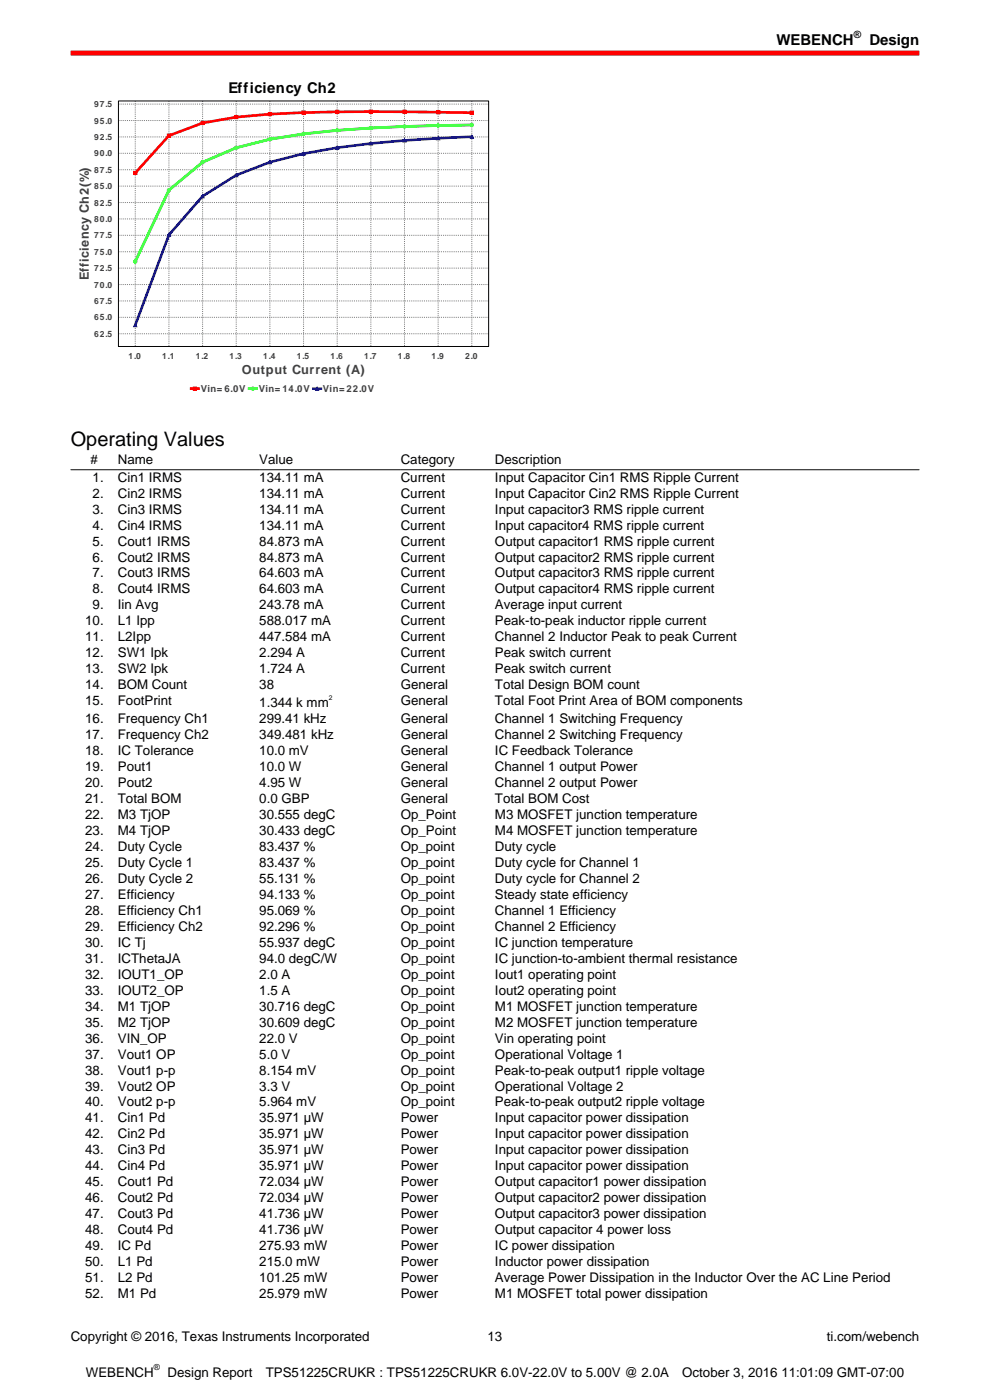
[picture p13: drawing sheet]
<svg xmlns="http://www.w3.org/2000/svg" width="210mm" height="297mm" viewBox="0 0 210 297" stroke-linecap="round" stroke-linejoin="round" font-family="sans-serif">
<defs><g id="words">
<text font-size="4.2" x="15" y="94.7">Operating Values</text>
<g font-size="3.2">
<text x="164.7" y="9.6">WEBENCH</text>
<text x="184.4" y="9.6">Design</text>
</g>
<text font-size="3.1" x="48.5" y="19.7">Efficiency Ch2</text>
<g font-size="2.8">
<text x="19.2" y="98.5">#</text>
<text x="25" y="98.5">Name</text>
<text x="55" y="98.5">Value</text>
<text x="85" y="98.5">Category</text>
<text x="105" y="98.5">Description</text>
<text x="19.6" y="102.2">1.</text>
<text x="19.6" y="105.6">2.</text>
<text x="25" y="102.2">Cin1 IRMS</text>
<text x="25" y="105.6">Cin2 IRMS</text>
<text x="55" y="102.2">134.11 mA</text>
<text x="55" y="105.6">134.11 mA</text>
<text x="85" y="102.2">Current</text>
<text x="85" y="105.6">Current</text>
<text x="105" y="102.2">Input Capacitor Cin1 RMS Ripple Current</text>
<text x="105" y="105.6">Input Capacitor Cin2 RMS Ripple Current</text>
<text x="19.6" y="109">3.</text>
<text x="19.6" y="112.3">4.</text>
<text x="25" y="109">Cin3 IRMS</text>
<text x="25" y="112.3">Cin4 IRMS</text>
<text x="55" y="109">134.11 mA</text>
<text x="55" y="112.3">134.11 mA</text>
<text x="85" y="109">Current</text>
<text x="85" y="112.3">Current</text>
<text x="105" y="109">Input capacitor3 RMS ripple current</text>
<text x="105" y="112.3">Input capacitor4 RMS ripple current</text>
<text x="19.6" y="115.7">5.</text>
<text x="19.6" y="119.1">6.</text>
<text x="25" y="115.7">Cout1 IRMS</text>
<text x="25" y="119.1">Cout2 IRMS</text>
<text x="55" y="115.7">84.873 mA</text>
<text x="55" y="119.1">84.873 mA</text>
<text x="85" y="115.7">Current</text>
<text x="85" y="119.1">Current</text>
<text x="105" y="115.7">Output capacitor1 RMS ripple current</text>
<text x="105" y="119.1">Output capacitor2 RMS ripple current</text>
<text x="19.6" y="122.5">7.</text>
<text x="19.6" y="125.9">8.</text>
<text x="25" y="122.5">Cout3 IRMS</text>
<text x="25" y="125.9">Cout4 IRMS</text>
<text x="55" y="122.5">64.603 mA</text>
<text x="55" y="125.9">64.603 mA</text>
<text x="85" y="122.5">Current</text>
<text x="85" y="125.9">Current</text>
<text x="105" y="122.5">Output capacitor3 RMS ripple current</text>
<text x="105" y="125.9">Output capacitor4 RMS ripple current</text>
<text x="19.6" y="129.3">9.</text>
<text x="25" y="129.3">Iin Avg</text>
<text x="55" y="129.3">243.78 mA</text>
<text x="85" y="129.3">Current</text>
<text x="105" y="129.3">Average input current</text>
<text x="18.1" y="132.7">10.</text>
<text x="18.1" y="136.1">11.</text>
<text x="25" y="132.7">L1 Ipp</text>
<text x="25" y="136.1">L2Ipp</text>
<text x="55" y="132.7">588.017 mA</text>
<text x="55" y="136.1">447.584 mA</text>
<text x="85" y="132.7">Current</text>
<text x="85" y="136.1">Current</text>
<text x="105" y="132.7">Peak-to-peak inductor ripple current</text>
<text x="105" y="136.1">Channel 2 Inductor Peak to peak Current</text>
<text x="18.1" y="139.4">12.</text>
<text x="18.1" y="142.8">13.</text>
<text x="25" y="139.4">SW1 Ipk</text>
<text x="25" y="142.8">SW2 Ipk</text>
<text x="55" y="139.4">2.294 A</text>
<text x="55" y="142.8">1.724 A</text>
<text x="85" y="139.4">Current</text>
<text x="85" y="142.8">Current</text>
<text x="105" y="139.4">Peak switch current</text>
<text x="105" y="142.8">Peak switch current</text>
<text x="18.1" y="146.2">14.</text>
<text x="18.1" y="149.6">15.</text>
<text x="25" y="146.2">BOM Count</text>
<text x="25" y="149.6">FootPrint</text>
<text x="55" y="146.2">38</text>
<text x="85" y="146.2">General</text>
<text x="85" y="149.6">General</text>
<text x="105" y="146.2">Total Design BOM count</text>
<text x="105" y="149.6">Total Foot Print Area of BOM components</text>
<text x="18.1" y="153.5">16.</text>
<text x="25" y="153.5">Frequency Ch1</text>
<text x="55" y="150.1">1.344 k mm</text>
<text x="55" y="153.5">299.41 kHz</text>
<text x="85" y="153.5">General</text>
<text x="105" y="153.5">Channel 1 Switching Frequency</text>
<text x="18.1" y="156.8">17.</text>
<text x="18.1" y="160.2">18.</text>
<text x="25" y="156.8">Frequency Ch2</text>
<text x="25" y="160.2">IC Tolerance</text>
<text x="55" y="156.8">349.481 kHz</text>
<text x="55" y="160.2">10.0 mV</text>
<text x="85" y="156.8">General</text>
<text x="85" y="160.2">General</text>
<text x="105" y="156.8">Channel 2 Switching Frequency</text>
<text x="105" y="160.2">IC Feedback Tolerance</text>
<text x="18.1" y="163.6">19.</text>
<text x="18.1" y="167">20.</text>
<text x="25" y="163.6">Pout1</text>
<text x="25" y="167">Pout2</text>
<text x="55" y="163.6">10.0 W</text>
<text x="55" y="167">4.95 W</text>
<text x="85" y="163.6">General</text>
<text x="85" y="167">General</text>
<text x="105" y="163.6">Channel 1 output Power</text>
<text x="105" y="167">Channel 2 output Power</text>
<text x="18.1" y="170.4">21.</text>
<text x="18.1" y="173.8">22.</text>
<text x="25" y="170.4">Total BOM</text>
<text x="25" y="173.8">M3 TjOP</text>
<text x="55" y="170.4">0.0 GBP</text>
<text x="55" y="173.8">30.555 degC</text>
<text x="85" y="170.4">General</text>
<text x="85" y="173.8">Op_Point</text>
<text x="105" y="170.4">Total BOM Cost</text>
<text x="105" y="173.8">M3 MOSFET junction temperature</text>
<text x="18.1" y="177.2">23.</text>
<text x="25" y="177.2">M4 TjOP</text>
<text x="55" y="177.2">30.433 degC</text>
<text x="85" y="177.2">Op_Point</text>
<text x="105" y="177.2">M4 MOSFET junction temperature</text>
<text x="18.1" y="180.5">24.</text>
<text x="18.1" y="183.9">25.</text>
<text x="25" y="180.5">Duty Cycle</text>
<text x="25" y="183.9">Duty Cycle 1</text>
<text x="55" y="180.5">83.437 %</text>
<text x="55" y="183.9">83.437 %</text>
<text x="85" y="180.5">Op_point</text>
<text x="85" y="183.9">Op_point</text>
<text x="105" y="180.5">Duty cycle</text>
<text x="105" y="183.9">Duty cycle for Channel 1</text>
<text x="18.1" y="187.3">26.</text>
<text x="18.1" y="190.7">27.</text>
<text x="25" y="187.3">Duty Cycle 2</text>
<text x="25" y="190.7">Efficiency</text>
<text x="55" y="187.3">55.131 %</text>
<text x="55" y="190.7">94.133 %</text>
<text x="85" y="187.3">Op_point</text>
<text x="85" y="190.7">Op_point</text>
<text x="105" y="187.3">Duty cycle for Channel 2</text>
<text x="105" y="190.7">Steady state efficiency</text>
<text x="18.1" y="194.1">28.</text>
<text x="18.1" y="197.5">29.</text>
<text x="25" y="194.1">Efficiency Ch1</text>
<text x="25" y="197.5">Efficiency Ch2</text>
<text x="55" y="194.1">95.069 %</text>
<text x="55" y="197.5">92.296 %</text>
<text x="85" y="194.1">Op_point</text>
<text x="85" y="197.5">Op_point</text>
<text x="105" y="194.1">Channel 1 Efficiency</text>
<text x="105" y="197.5">Channel 2 Efficiency</text>
<text x="18.1" y="200.9">30.</text>
<text x="25" y="200.9">IC Tj</text>
<text x="55" y="200.9">55.937 degC</text>
<text x="85" y="200.9">Op_point</text>
<text x="105" y="200.9">IC junction temperature</text>
<text x="18.1" y="204.3">31.</text>
<text x="18.1" y="207.6">32.</text>
<text x="25" y="204.3">ICThetaJA</text>
<text x="25" y="207.6">IOUT1_OP</text>
<text x="55" y="204.3">94.0 degC/W</text>
<text x="55" y="207.6">2.0 A</text>
<text x="85" y="204.3">Op_point</text>
<text x="85" y="207.6">Op_point</text>
<text x="105" y="204.3">IC junction-to-ambient thermal resistance</text>
<text x="105" y="207.6">Iout1 operating point</text>
<text x="18.1" y="211">33.</text>
<text x="18.1" y="214.4">34.</text>
<text x="25" y="211">IOUT2_OP</text>
<text x="25" y="214.4">M1 TjOP</text>
<text x="55" y="211">1.5 A</text>
<text x="55" y="214.4">30.716 degC</text>
<text x="85" y="211">Op_point</text>
<text x="85" y="214.4">Op_point</text>
<text x="105" y="211">Iout2 operating point</text>
<text x="105" y="214.4">M1 MOSFET junction temperature</text>
<text x="18.1" y="217.8">35.</text>
<text x="18.1" y="221.2">36.</text>
<text x="25" y="217.8">M2 TjOP</text>
<text x="25" y="221.2">VIN_OP</text>
<text x="55" y="217.8">30.609 degC</text>
<text x="55" y="221.2">22.0 V</text>
<text x="85" y="217.8">Op_point</text>
<text x="85" y="221.2">Op_point</text>
<text x="105" y="217.8">M2 MOSFET junction temperature</text>
<text x="105" y="221.2">Vin operating point</text>
<text x="18.1" y="224.6">37.</text>
<text x="18.1" y="228">38.</text>
<text x="25" y="224.6">Vout1 OP</text>
<text x="25" y="228">Vout1 p-p</text>
<text x="55" y="224.6">5.0 V</text>
<text x="55" y="228">8.154 mV</text>
<text x="85" y="224.6">Op_point</text>
<text x="85" y="228">Op_point</text>
<text x="105" y="224.6">Operational Voltage 1</text>
<text x="105" y="228">Peak-to-peak output1 ripple voltage</text>
<text x="18.1" y="231.3">39.</text>
<text x="25" y="231.3">Vout2 OP</text>
<text x="55" y="231.3">3.3 V</text>
<text x="85" y="231.3">Op_point</text>
<text x="105" y="231.3">Operational Voltage 2</text>
<text x="18.1" y="234.7">40.</text>
<text x="18.1" y="238.1">41.</text>
<text x="25" y="234.7">Vout2 p-p</text>
<text x="25" y="238.1">Cin1 Pd</text>
<text x="55" y="234.7">5.964 mV</text>
<text x="55" y="238.1">35.971 µW</text>
<text x="85" y="234.7">Op_point</text>
<text x="85" y="238.1">Power</text>
<text x="105" y="234.7">Peak-to-peak output2 ripple voltage</text>
<text x="105" y="238.1">Input capacitor power dissipation</text>
<text x="18.1" y="241.5">42.</text>
<text x="18.1" y="244.9">43.</text>
<text x="25" y="241.5">Cin2 Pd</text>
<text x="25" y="244.9">Cin3 Pd</text>
<text x="55" y="241.5">35.971 µW</text>
<text x="55" y="244.9">35.971 µW</text>
<text x="85" y="241.5">Power</text>
<text x="85" y="244.9">Power</text>
<text x="105" y="241.5">Input capacitor power dissipation</text>
<text x="105" y="244.9">Input capacitor power dissipation</text>
<text x="18.1" y="248.3">44.</text>
<text x="18.1" y="251.7">45.</text>
<text x="25" y="248.3">Cin4 Pd</text>
<text x="25" y="251.7">Cout1 Pd</text>
<text x="55" y="248.3">35.971 µW</text>
<text x="55" y="251.7">72.034 µW</text>
<text x="85" y="248.3">Power</text>
<text x="85" y="251.7">Power</text>
<text x="105" y="248.3">Input capacitor power dissipation</text>
<text x="105" y="251.7">Output capacitor1 power dissipation</text>
<text x="18.1" y="255.1">46.</text>
<text x="25" y="255.1">Cout2 Pd</text>
<text x="55" y="255.1">72.034 µW</text>
<text x="85" y="255.1">Power</text>
<text x="105" y="255.1">Output capacitor2 power dissipation</text>
<text x="18.1" y="258.4">47.</text>
<text x="18.1" y="261.8">48.</text>
<text x="25" y="258.4">Cout3 Pd</text>
<text x="25" y="261.8">Cout4 Pd</text>
<text x="55" y="258.4">41.736 µW</text>
<text x="55" y="261.8">41.736 µW</text>
<text x="85" y="258.4">Power</text>
<text x="85" y="261.8">Power</text>
<text x="105" y="258.4">Output capacitor3 power dissipation</text>
<text x="105" y="261.8">Output capacitor 4 power loss</text>
<text x="18.1" y="265.2">49.</text>
<text x="18.1" y="268.6">50.</text>
<text x="25" y="265.2">IC Pd</text>
<text x="25" y="268.6">L1 Pd</text>
<text x="55" y="265.2">275.93 mW</text>
<text x="55" y="268.6">215.0 mW</text>
<text x="85" y="265.2">Power</text>
<text x="85" y="268.6">Power</text>
<text x="105" y="265.2">IC power dissipation</text>
<text x="105" y="268.6">Inductor power dissipation</text>
<text x="18.1" y="272">51.</text>
<text x="18.1" y="275.4">52.</text>
<text x="25" y="272">L2 Pd</text>
<text x="25" y="275.4">M1 Pd</text>
<text x="55" y="272">101.25 mW</text>
<text x="55" y="275.4">25.979 mW</text>
<text x="85" y="272">Power</text>
<text x="85" y="275.4">Power</text>
<text x="105" y="272">Average Power Dissipation in the Inductor Over the AC Line Period</text>
<text x="105" y="275.4">M1 MOSFET total power dissipation</text>
<text x="15" y="284.4">Copyright © 2016, Texas Instruments Incorporated</text>
<text x="103.4" y="284.4">13</text>
<text x="175.4" y="284.4">ti.com/webench</text>
<text x="18.2" y="292">WEBENCH</text>
<text x="35.5" y="292">Design Report</text>
<text x="56.4" y="292">TPS51225CRUKR : TPS51225CRUKR 6.0V-22.0V to 5.00V @ 2.0A</text>
<text x="144.7" y="292">October 3, 2016 11:01:09 GMT-07:00</text>
</g>
<g font-size="2.7" fill="#404040">
<text x="18.9" y="59.4" transform="rotate(-90 18.9 59.4)">Efficiency Ch2(%)</text>
<text x="51.3" y="79.4">Output Current (A)</text>
</g>
<text font-size="2.1" x="181.1" y="8">®</text>
<g font-size="2" fill="#404040">
<text x="42.6" y="83.2">Vin= 6.0V</text>
<text x="54.9" y="83.2">Vin= 14.0V</text>
<text x="68.5" y="83.2">Vin= 22.0V</text>
</g>
<g font-size="1.8" fill="#404040">
<text x="20" y="22.8">97.5</text>
<text x="20" y="29.7">92.5</text>
<text x="20" y="26.2">95.0</text>
<text x="20" y="33.2">90.0</text>
<text x="20" y="40.2">85.0</text>
<text x="20" y="36.7">87.5</text>
<text x="20" y="47.1">80.0</text>
<text x="20" y="43.6">82.5</text>
<text x="20" y="50.6">77.5</text>
<text x="20" y="57.6">72.5</text>
<text x="20" y="54.1">75.0</text>
<text x="20" y="64.5">67.5</text>
<text x="20" y="61">70.0</text>
<text x="20" y="71.5">62.5</text>
<text x="20" y="68">65.0</text>
<text x="27.3" y="76.1">1.0</text>
<text x="34.4" y="76.1">1.1</text>
<text x="41.6" y="76.1">1.2</text>
<text x="48.7" y="76.1">1.3</text>
<text x="55.8" y="76.1">1.4</text>
<text x="63" y="76.1">1.5</text>
<text x="70.1" y="76.1">1.6</text>
<text x="77.3" y="76.1">1.7</text>
<text x="84.4" y="76.1">1.8</text>
<text x="91.5" y="76.1">1.9</text>
<text x="98.7" y="76.1">2.0</text>
</g>
<text font-size="1.8" x="32.6" y="290.6">®</text>
<text font-size="1.4" x="69.7" y="148.6">2</text>
</g></defs>
<path d="M15 11.3h180" fill="none" stroke="#f00" stroke-width="1.1" stroke-linecap="butt"/>
<g fill="#fff">
<path d="M15 16.6h90v67.5h-90z"/>
<path d="M40.2 80.9h39.6v3.1h-39.6z"/>
</g>
<path d="M40.5 82.5h1.6" fill="none" stroke="#f00" stroke-width=".56"/>
<path d="M41 82.1h.7v.7h-.7z" fill="#f00"/>
<path d="M41 82.1h.7v.7h-.7z" fill="none" stroke="#f00" stroke-width=".21"/>
<path d="M52.9 82.5h1.5" fill="none" stroke="#0f0" stroke-width=".56"/>
<circle cx="53.6" cy="82.5" r=".34" fill="#0f0"/>
<circle cx="53.6" cy="82.5" r=".34" fill="none" stroke="#0f0" stroke-width=".21"/>
<path d="M66.5 82.5h1.6" fill="none" stroke="#00f" stroke-width=".56"/>
<path d="M67.3 82.1l.3 .7h-.7z" fill="#00f"/>
<path d="M67.3 82.1l.3 .7h-.7z" fill="none" stroke="#00f" stroke-width=".21"/>
<path d="M25.1 21.4h78.5v52.1h-78.5z" fill="#fff"/>
<g fill="none" stroke="#808080" stroke-width=".21" stroke-dasharray=".2 .2" stroke-linecap="butt">
<path d="M25.1 39.5h78.5M25.1 36h78.5M25.1 32.5h78.5M25.1 29h78.5M25.1 25.6h78.5M25.1 22.1h78.5M28.7 21.4v52.1M35.8 21.4v52.1M43 21.4v52.1M50.1 21.4v52.1M57.2 21.4v52.1M64.4 21.4v52.1"/>
<path d="M71.5 21.4v52.1M78.7 21.4v52.1M85.8 21.4v52.1M92.9 21.4v52.1M100.1 21.4v52.1M25.1 56.9h78.5M25.1 53.4h78.5M25.1 49.9h78.5M25.1 46.4h78.5M25.1 43h78.5M25.1 70.8h78.5M25.1 67.3h78.5"/>
<path d="M25.1 63.8h78.5M25.1 60.4h78.5"/>
</g>
<path d="M100.1 29a279.3 279.3 0 0 0-28.6 2.3l-7.1 1.3-7.2 1.8-7.1 2.8-7.1 4.4-7.2 8.2-7.1 19.2" fill="none" stroke="#00f" stroke-width=".56"/>
<path d="M100.1 26.5a353.7 353.7 0 0 0-35.7 1.9l-7.2 1.1-7.1 1.8-7.1 3.1-7.2 5.9-7.1 15.2" fill="none" stroke="#0f0" stroke-width=".56"/>
<path d="M100.1 23.9l-14.3-.2a428.8 428.8 0 0 0-28.6 .5l-7.1 .7-7.1 1.2-7.2 2.7-7.1 7.9" fill="none" stroke="#f00" stroke-width=".56"/>
<path d="M28.7 68.6l.3 .7h-.6z" fill="#00f"/>
<path d="M28.7 68.6l.3 .7h-.6z" fill="none" stroke="#00f" stroke-width=".21"/>
<path d="M35.8 49.5l.4 .7h-.7z" fill="#00f"/>
<path d="M35.8 49.5l.4 .7h-.7z" fill="none" stroke="#00f" stroke-width=".21"/>
<path d="M43 41.3l.3 .7h-.7z" fill="#00f"/>
<path d="M43 41.3l.3 .7h-.7z" fill="none" stroke="#00f" stroke-width=".21"/>
<path d="M50.1 36.8l.3 .7h-.6z" fill="#00f"/>
<path d="M50.1 36.8l.3 .7h-.6z" fill="none" stroke="#00f" stroke-width=".21"/>
<path d="M57.2 34.1l.4 .6h-.7z" fill="#00f"/>
<path d="M57.2 34.1l.4 .6h-.7z" fill="none" stroke="#00f" stroke-width=".21"/>
<path d="M64.4 32.3l.3 .6h-.7z" fill="#00f"/>
<path d="M64.4 32.3l.3 .6h-.7z" fill="none" stroke="#00f" stroke-width=".21"/>
<path d="M71.5 31l.4 .7h-.7z" fill="#00f"/>
<path d="M71.5 31l.4 .7h-.7z" fill="none" stroke="#00f" stroke-width=".21"/>
<path d="M78.7 30.1l.3 .7h-.7z" fill="#00f"/>
<path d="M78.7 30.1l.3 .7h-.7z" fill="none" stroke="#00f" stroke-width=".21"/>
<path d="M85.8 29.5l.3 .6h-.6z" fill="#00f"/>
<path d="M85.8 29.5l.3 .6h-.6z" fill="none" stroke="#00f" stroke-width=".21"/>
<path d="M92.9 29l.4 .7h-.7z" fill="#00f"/>
<path d="M92.9 29l.4 .7h-.7z" fill="none" stroke="#00f" stroke-width=".21"/>
<path d="M100.1 28.7l.3 .6h-.7z" fill="#00f"/>
<path d="M100.1 28.7l.3 .6h-.7z" fill="none" stroke="#00f" stroke-width=".21"/>
<circle cx="28.7" cy="55.5" r=".34" fill="#0f0"/>
<circle cx="28.7" cy="55.5" r=".34" fill="none" stroke="#0f0" stroke-width=".21"/>
<circle cx="35.8" cy="40.3" r=".34" fill="#0f0"/>
<circle cx="35.8" cy="40.3" r=".34" fill="none" stroke="#0f0" stroke-width=".21"/>
<circle cx="43" cy="34.4" r=".34" fill="#0f0"/>
<circle cx="43" cy="34.4" r=".34" fill="none" stroke="#0f0" stroke-width=".21"/>
<circle cx="50.1" cy="31.3" r=".34" fill="#0f0"/>
<circle cx="50.1" cy="31.3" r=".34" fill="none" stroke="#0f0" stroke-width=".21"/>
<circle cx="57.2" cy="29.5" r=".34" fill="#0f0"/>
<circle cx="57.2" cy="29.5" r=".34" fill="none" stroke="#0f0" stroke-width=".21"/>
<circle cx="64.4" cy="28.4" r=".34" fill="#0f0"/>
<circle cx="64.4" cy="28.4" r=".34" fill="none" stroke="#0f0" stroke-width=".21"/>
<circle cx="71.5" cy="27.7" r=".34" fill="#0f0"/>
<circle cx="71.5" cy="27.7" r=".34" fill="none" stroke="#0f0" stroke-width=".21"/>
<circle cx="78.7" cy="27.2" r=".34" fill="#0f0"/>
<circle cx="78.7" cy="27.2" r=".34" fill="none" stroke="#0f0" stroke-width=".21"/>
<circle cx="85.8" cy="26.8" r=".34" fill="#0f0"/>
<circle cx="85.8" cy="26.8" r=".34" fill="none" stroke="#0f0" stroke-width=".21"/>
<circle cx="92.9" cy="26.6" r=".34" fill="#0f0"/>
<circle cx="92.9" cy="26.6" r=".34" fill="none" stroke="#0f0" stroke-width=".21"/>
<circle cx="100.1" cy="26.5" r=".34" fill="#0f0"/>
<circle cx="100.1" cy="26.5" r=".34" fill="none" stroke="#0f0" stroke-width=".21"/>
<path d="M28.4 36.4h.6v.6h-.6z" fill="#f00"/>
<path d="M28.4 36.4h.6v.6h-.6z" fill="none" stroke="#f00" stroke-width=".21"/>
<path d="M35.5 28.4h.7v.7h-.7z" fill="#f00"/>
<path d="M35.5 28.4h.7v.7h-.7z" fill="none" stroke="#f00" stroke-width=".21"/>
<path d="M42.6 25.8h.7v.6h-.7z" fill="#f00"/>
<path d="M42.6 25.8h.7v.6h-.7z" fill="none" stroke="#f00" stroke-width=".21"/>
<path d="M49.8 24.5h.6v.7h-.6z" fill="#f00"/>
<path d="M49.8 24.5h.6v.7h-.6z" fill="none" stroke="#f00" stroke-width=".21"/>
<path d="M56.9 23.9h.7v.6h-.7z" fill="#f00"/>
<path d="M56.9 23.9h.7v.6h-.7z" fill="none" stroke="#f00" stroke-width=".21"/>
<path d="M64 23.5h.7v.7h-.7z" fill="#f00"/>
<path d="M64 23.5h.7v.7h-.7z" fill="none" stroke="#f00" stroke-width=".21"/>
<path d="M71.2 23.4h.7v.7h-.7z" fill="#f00"/>
<path d="M71.2 23.4h.7v.7h-.7z" fill="none" stroke="#f00" stroke-width=".21"/>
<path d="M78.3 23.3h.7v.7h-.7z" fill="#f00"/>
<path d="M78.3 23.3h.7v.7h-.7z" fill="none" stroke="#f00" stroke-width=".21"/>
<path d="M85.5 23.4h.6v.7h-.6z" fill="#f00"/>
<path d="M85.5 23.4h.6v.7h-.6z" fill="none" stroke="#f00" stroke-width=".21"/>
<path d="M92.6 23.5h.7v.6h-.7z" fill="#f00"/>
<path d="M92.6 23.5h.7v.6h-.7z" fill="none" stroke="#f00" stroke-width=".21"/>
<path d="M99.7 23.6h.7v.7h-.7z" fill="#f00"/>
<path d="M99.7 23.6h.7v.7h-.7z" fill="none" stroke="#f00" stroke-width=".21"/>
<path d="M25.1 21.4h78.5v52.1h-78.5z" fill="none" stroke="#000" stroke-width=".21"/>
<path d="M15 99.6h180" fill="none" stroke="#444" stroke-width=".26"/>
<use href="#words"/>
</svg>
